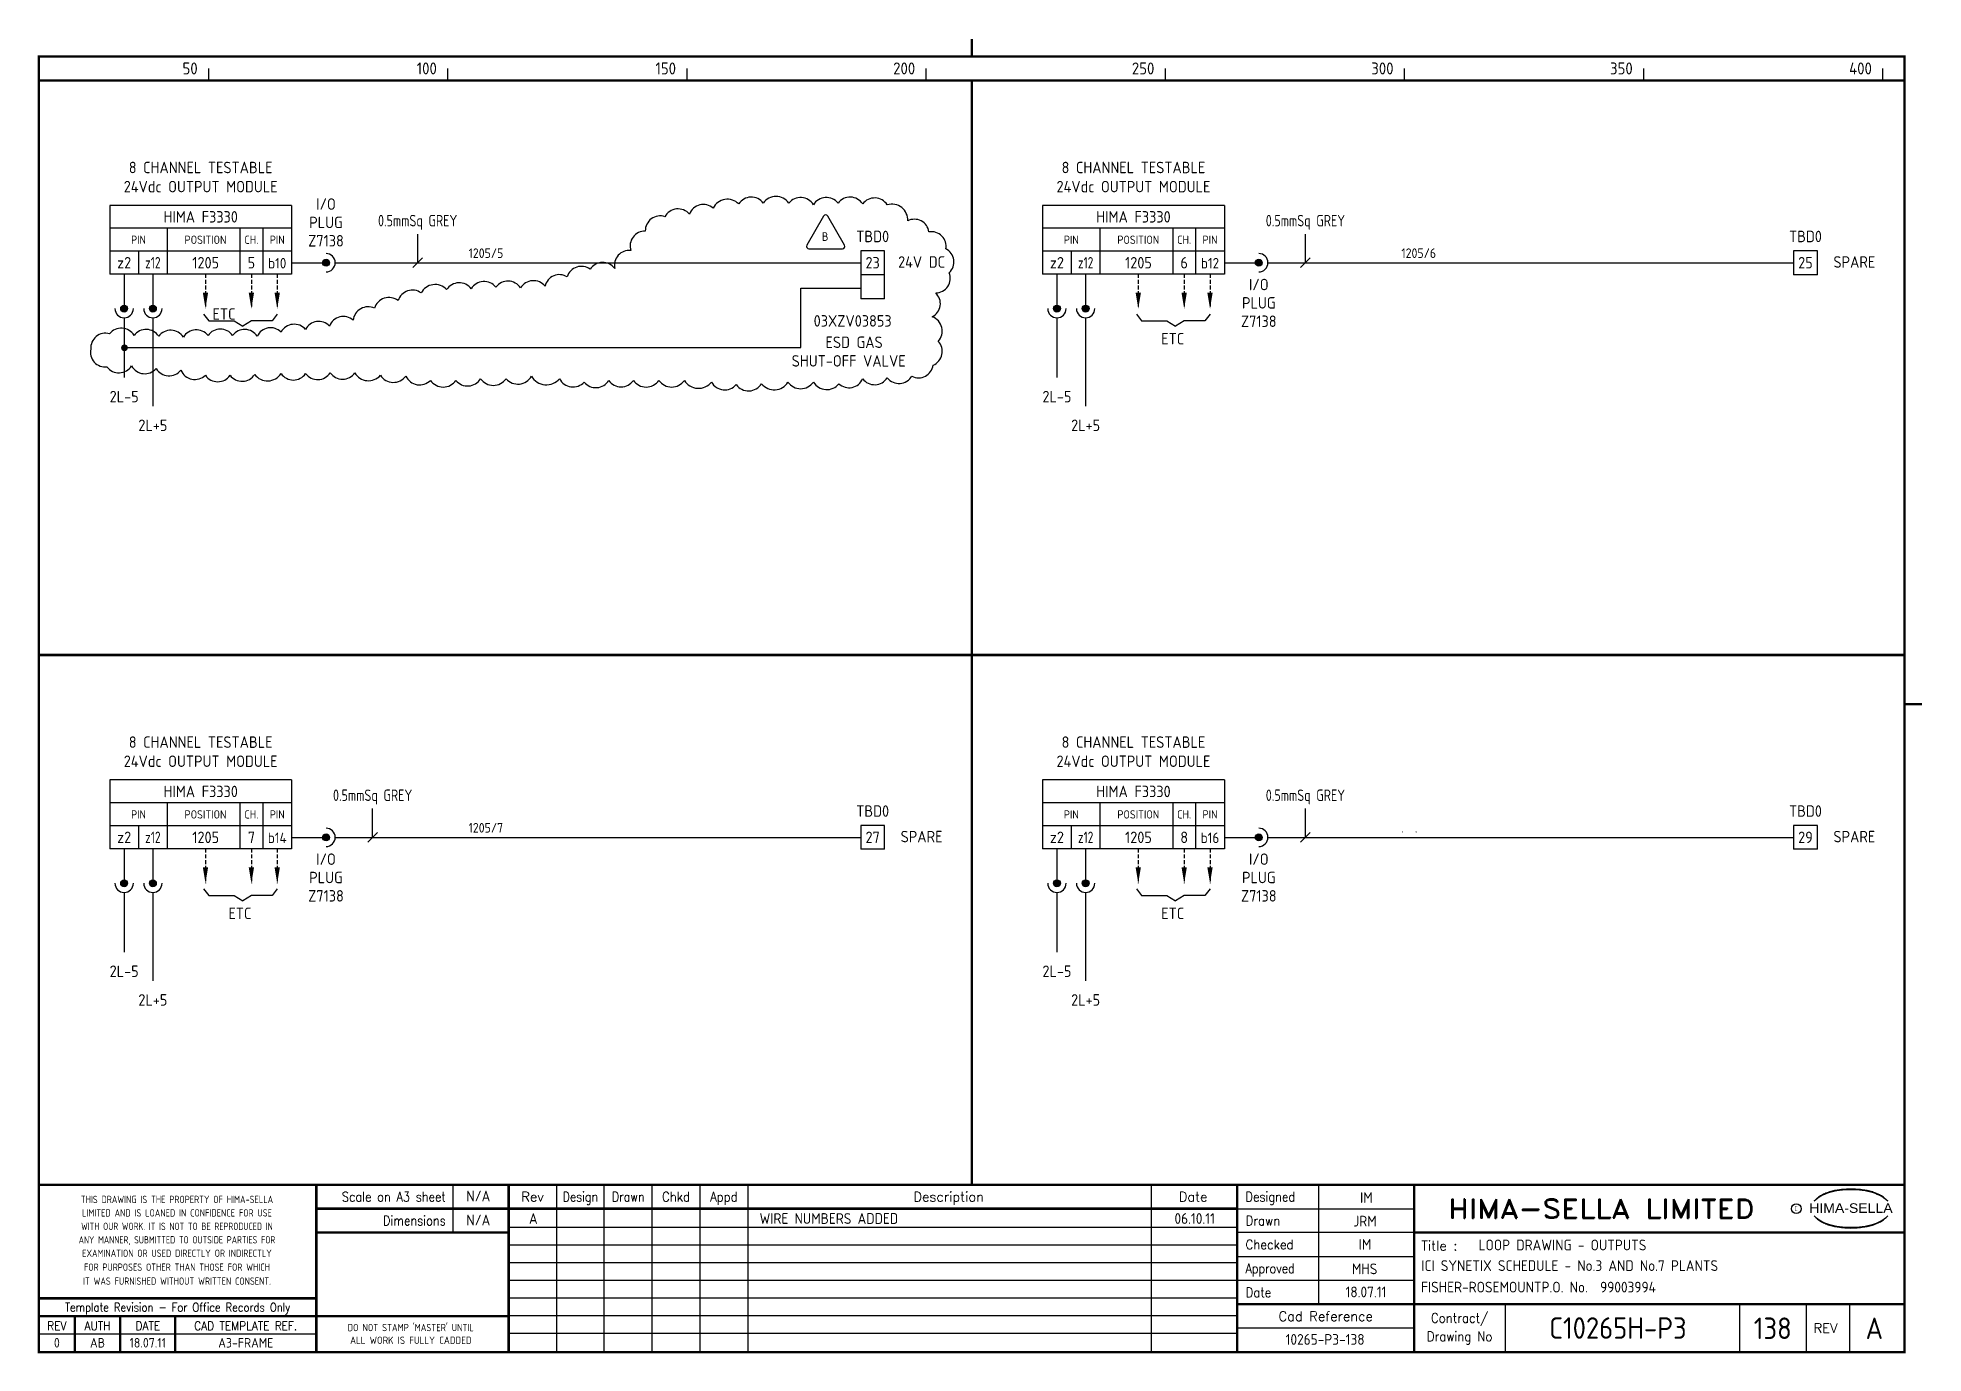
# Model space of a CAD drawing. Extents: x 14 to 408, y 0 to 275.
import ezdxf
from ezdxf.enums import TextEntityAlignment as Align

# ---------------------------------------------------------------- set-up
doc = ezdxf.new("R2010")
doc.units = 0
doc.header["$LTSCALE"] = 0.25
doc.header["$MEASUREMENT"] = 0
doc.linetypes.add('HIDDEN2', pattern=[4.7625, 3.175, -1.5875])
for name, color, linetype in [('00-DRG_FRAME', 12, 'CONTINUOUS'), ('01-DRAW', 7, 'CONTINUOUS'), ('051-TEXT', 2, 'CONTINUOUS'), ('052-TEXT', 2, 'CONTINUOUS'), ('054', 7, 'CONTINUOUS'), ('117', 7, 'CONTINUOUS'), ('117-TEXT', 2, 'CONTINUOUS')]:
    doc.layers.add(name, color=color, linetype=linetype)
doc.styles.add('ARIAL', font='arial.ttf', dxfattribs={"height": 2.5})
doc.styles.add('ISO', font='iso.shx')
doc.styles.add('ROMAND', font='ROMAND')

msp = doc.modelspace()

# ---------------------------------------------------------------- texts
at = {"layer": '00-DRG_FRAME', "style": 'ISO'}
for s, p in [('50', (47.69, 267.75)), ('100', (97.69, 267.75)), ('150', (147.69, 267.75)), ('200', (197.69, 267.75)), ('250', (247.69, 267.75)), ('300', (297.69, 267.75)), ('350', (347.69, 267.75)), ('400', (397.69, 267.75))]:
    msp.add_text(s, height=2.5, dxfattribs=at).set_placement(p, align=Align.RIGHT)
at = {"layer": '00-DRG_FRAME', "color": 3, "style": 'ISO'}
for s, width, p in [('THIS DRAWING IS THE PROPERTY OF HIMA-SELLA', 0.9, (43.36, 32.44)), ("DO NOT STAMP 'MASTER' UNTIL", 0.95, (92.25, 5.79))]:
    msp.add_text(s, height=1.53, dxfattribs=dict(at, width=width)).set_placement(p, align=Align.MIDDLE)
at = {"layer": '00-DRG_FRAME', "color": 4, "style": 'ROMAND', "width": 0.87}
for s, p in [('Scale on A3 sheet', (99.54, 32)), ('Dimensions', (99.54, 27.01))]:
    msp.add_text(s, height=2, dxfattribs=at).set_placement(p, align=Align.RIGHT)
at = {"layer": '00-DRG_FRAME', "color": 4, "style": 'ROMAND'}
for s, p in [('Rev', (117.7, 32)), ('Description', (204.69, 32)), ('Date', (255.79, 32))]:
    msp.add_text(s, height=2, dxfattribs=at).set_placement(p, align=Align.CENTER)
for s, width, p in [('Design', 0.85, (127.7, 32)), ('Drawn', 0.85, (137.7, 32)), ('Chkd', 0.9, (147.7, 32)), ('Appd', 0.9, (157.7, 32))]:
    msp.add_text(s, height=2, dxfattribs=dict(at, width=width)).set_placement(p, align=Align.CENTER)
for s, width, p in [('Designed', 0.87, (266.75, 32)), ('Drawn', 0.9, (266.75, 27)), ('Checked', 0.9, (266.75, 22)), ('Approved', 0.85, (266.75, 17)), ('Date', 0.9, (266.75, 12))]:
    msp.add_text(s, height=2, dxfattribs=dict(at, width=width)).set_placement(p)
at = {"layer": '00-DRG_FRAME', "style": 'ROMAND', "width": 1.15}
msp.add_text('HIMA-SELLA LIMITED', height=4, dxfattribs=at).set_placement((341.1, 30.5), align=Align.MIDDLE)
at = {"layer": '00-DRG_FRAME', "style": 'ARIAL', "width": 1.05}
msp.add_text('HIMA-SELLA', height=2, dxfattribs=at).set_placement((393.3, 29.63), align=Align.CENTER)
at = {"layer": '00-DRG_FRAME', "color": 3, "style": 'ISO'}
for s, width, p in [('LIMITED AND IS LOANED IN CONFIDENCE FOR USE', 0.9, (43.36, 29.62)), ('ANY MANNER, SUBMITTED TO OUTSIDE PARTIES FOR', 0.87, (43.36, 23.99)), ('WITH OUR WORK. IT IS NOT TO BE REPRODUCED IN', 0.87, (43.36, 26.81)), ('EXAMINATION OR USED DIRECTLY OR INDIRECTLY', 0.9, (43.36, 21.18)), ('IT WAS FURNISHED WITHOUT WRITTEN CONSENT.', 0.9, (43.36, 15.35)), ('FOR PURPOSES OTHER THAN THOSE FOR WHICH', 0.9, (43.36, 18.27))]:
    msp.add_text(s, height=1.53, dxfattribs=dict(at, width=width)).set_placement(p, align=Align.MIDDLE_CENTER)
at = {"layer": '00-DRG_FRAME', "color": 3, "style": 'ISO', "width": 0.9}
msp.add_text('C', height=1, dxfattribs=at).set_placement((381.84, 30), align=Align.CENTER)
at = {"layer": '00-DRG_FRAME', "color": 4, "style": 'ROMAND'}
msp.add_text('Title :', height=2, dxfattribs=at).set_placement((303.5, 21.75))
for s, height, width, p in [('Template Revision - For Office Records Only', 1.8, 0.85, (43.5, 9.62)), ('Contract/', 2, 0.9, (311.5, 7.5)), ('REV', 1.8, 0.9, (18.25, 6)), ('AUTH', 1.8, 0.9, (26.75, 6)), ('DATE', 1.8, 0.9, (37.25, 6)), ('CAD TEMPLATE REF.', 1.8, 0.9, (57.75, 6)), ('Drawing No', 2, 0.9, (311.5, 3.5))]:
    msp.add_text(s, height=height, dxfattribs=dict(at, width=width)).set_placement(p, align=Align.MIDDLE)
for s, p in [('Cad Reference', (283.5, 8)), ('REV', (388, 5.5))]:
    msp.add_text(s, height=2, dxfattribs=at).set_placement(p, align=Align.MIDDLE)
at = {"layer": '00-DRG_FRAME', "color": 41, "style": 'ISO'}
for s, p in [('0', (18.25, 1.45)), ('AB', (26.75, 1.45)), ('18.07.11', (37.25, 1.45)), ('A3-FRAME', (57.75, 1.45))]:
    msp.add_text(s, height=2, dxfattribs=at).set_placement(p, align=Align.CENTER)
at = {"layer": '00-DRG_FRAME', "color": 3, "style": 'ISO'}
msp.add_text('ALL WORK IS FULLY CADDED', height=1.53, dxfattribs=at).set_placement((92.25, 2.98), align=Align.MIDDLE_CENTER)
at = {"layer": '052-TEXT', "style": 'ISO'}
msp.add_text('B', height=1.8, dxfattribs=at).set_placement((179.55, 233.83), align=Align.MIDDLE_RIGHT)
at = {"layer": '117-TEXT', "style": 'ISO'}
for s, height, p in [('8 CHANNEL TESTABLE', 2.4, (48.32, 247.08)), ('8 CHANNEL TESTABLE', 2.4, (243.32, 247.08)), ('24Vdc OUTPUT MODULE', 2.4, (48.32, 243.08)), ('24Vdc OUTPUT MODULE', 2.4, (243.32, 243.08)), ('I/O', 2.4, (74.52, 239.43)), ('HIMA F3330', 2.4, (48.32, 236.76)), ('PLUG', 2.4, (74.52, 235.59)), ('HIMA F3330', 2.4, (243.32, 236.76)), ('PIN', 1.728, (35.32, 232.3)), ('POSITION', 1.728, (49.32, 232.3)), ('CH.', 1.728, (58.92, 232.3)), ('PIN', 1.73, (64.32, 232.3)), ('Z7138', 2.4, (74.52, 231.75)), ('PIN', 1.728, (230.32, 232.3)), ('POSITION', 1.728, (244.32, 232.3)), ('CH.', 1.728, (253.92, 232.3)), ('PIN', 1.73, (259.32, 232.3)), ('z2', 2.4, (32.32, 227.16)), ('1205', 2.4, (49.37, 227.16)), ('5', 2.4, (58.92, 227.16)), ('b10', 2.2, (64.32, 227.16)), ('z2', 2.4, (227.32, 227.16)), ('1205', 2.4, (244.37, 227.16)), ('6', 2.4, (253.92, 227.16)), ('b12', 2.2, (259.32, 227.16)), ('I/O', 2.4, (269.52, 222.6)), ('PLUG', 2.4, (269.52, 218.76)), ('ETC', 2.4, (53.19, 216.44)), ('Z7138', 2.4, (269.52, 214.92)), ('ETC', 2.4, (251.52, 211.26)), ('8 CHANNEL TESTABLE', 2.4, (48.32, 126.89)), ('8 CHANNEL TESTABLE', 2.4, (243.32, 126.89)), ('24Vdc OUTPUT MODULE', 2.4, (48.32, 122.89)), ('24Vdc OUTPUT MODULE', 2.4, (243.32, 122.89)), ('HIMA F3330', 2.4, (48.32, 116.57)), ('HIMA F3330', 2.4, (243.32, 116.57)), ('PIN', 1.728, (35.32, 112.1)), ('POSITION', 1.728, (49.32, 112.1)), ('CH.', 1.728, (58.92, 112.1)), ('PIN', 1.73, (64.32, 112.11)), ('PIN', 1.728, (230.32, 112.1)), ('POSITION', 1.728, (244.32, 112.1)), ('CH.', 1.728, (253.92, 112.1)), ('PIN', 1.73, (259.32, 112.11)), ('z2', 2.4, (32.32, 106.97)), ('1205', 2.4, (49.37, 106.97)), ('7', 2.4, (58.92, 106.97)), ('b14', 2.2, (64.32, 106.97)), ('z2', 2.4, (227.32, 106.97)), ('1205', 2.4, (244.37, 106.97)), ('8', 2.4, (253.92, 106.97)), ('b16', 2.2, (259.32, 106.97)), ('I/O', 2.4, (74.52, 102.41)), ('I/O', 2.4, (269.52, 102.41)), ('PLUG', 2.4, (74.52, 98.57)), ('PLUG', 2.4, (269.52, 98.57)), ('Z7138', 2.4, (74.52, 94.73)), ('Z7138', 2.4, (269.52, 94.73)), ('ETC', 2.4, (56.52, 91.07)), ('ETC', 2.4, (251.52, 91.07))]:
    msp.add_text(s, height=height, dxfattribs=at).set_placement(p, align=Align.CENTER)
for s, width, p in [('0.5mmSq GREY', 0.85, (93.68, 235.97)), ('0.5mmSq GREY', 0.85, (279.27, 235.97)), ('z12', 0.8, (38.32, 227.16)), ('z12', 0.8, (233.32, 227.16)), ('0.5mmSq GREY', 0.85, (84.27, 115.78)), ('0.5mmSq GREY', 0.85, (279.27, 115.78)), ('z12', 0.8, (38.32, 106.97)), ('z12', 0.8, (233.32, 106.97))]:
    msp.add_text(s, height=2.4, dxfattribs=dict(at, width=width)).set_placement(p, align=Align.CENTER)
for s, p in [('TBD0', (188.8, 233.86)), ('TBD0', (383.8, 233.86)), ('23', (188.8, 228.36)), ('24V DC', (199.02, 228.52)), ('25', (383.8, 228.36)), ('SPARE', (394.02, 228.52)), ('03XZV03853', (184.61, 216.2)), ('ESD GAS', (184.92, 211.73)), ('SHUT-OFF VALVE', (183.79, 207.83)), ('2L-5', (32.32, 200.36)), ('2L-5', (227.32, 200.36)), ('2L+5', (38.32, 194.36)), ('2L+5', (233.32, 194.36)), ('TBD0', (188.8, 113.67)), ('TBD0', (383.8, 113.67)), ('27', (188.8, 108.17)), ('SPARE', (199.02, 108.33)), ('29', (383.8, 108.17)), ('SPARE', (394.02, 108.33)), ('2L-5', (32.32, 80.17)), ('2L-5', (227.32, 80.17)), ('2L+5', (38.32, 74.17)), ('2L+5', (233.32, 74.17))]:
    msp.add_text(s, height=2.4, dxfattribs=at).set_placement(p, align=Align.MIDDLE)
at = {"layer": '117-TEXT', "color": 3, "style": 'ISO'}
for s, p in [('1205/5', (104.32, 230.36)), ('1205/6', (299.32, 230.36)), ('1205/7', (104.32, 110.17)), ('.  .', (299.32, 110.17))]:
    msp.add_text(s, height=2, dxfattribs=at).set_placement(p, align=Align.MIDDLE_LEFT)

# ---------------------------------------------------------------- blocks, each defined once
blk = doc.blocks.new('A3-REVA')
at = {"layer": '051-TEXT', "style": 'ISO'}
for tag, p in [('DESIGNED', (292.01, 31.7)), ('A', (117.73, 27.28)), ('DES', (127.73, 27.28)), ('DRN', (137.73, 27.28)), ('CHKD', (147.73, 27.28)), ('APPD', (157.73, 27.28)), ('DATE', (256, 27.28)), ('DRAWN', (291.72, 26.77)), ('CHECKED', (291.72, 21.89)), ('APPD', (291.65, 16.79)), ('DATE', (291.92, 11.96))]:
    blk.add_attdef(tag, text='', height=2.25, dxfattribs=at).set_placement(p, align=Align.CENTER)
blk.add_attdef('DESCRIPTION', (165.03, 27.28), '', height=2.25, dxfattribs=at)
blk = doc.blocks.new('A3-REVB')
at = {"layer": '051-TEXT', "style": 'ISO'}
for tag, p in [('A', (124.85, -20.36)), ('DES', (134.85, -20.36)), ('DRN', (144.85, -20.36)), ('CHKD', (154.85, -20.36)), ('APPD', (164.85, -20.36)), ('DATE', (263.12, -20.36))]:
    blk.add_attdef(tag, text='', height=2.25, dxfattribs=at).set_placement(p, align=Align.CENTER)
blk.add_attdef('DESCRIPTION', (172.15, -20.36), '', height=2.25, dxfattribs=at)
blk = doc.blocks.new('A3-TITLE')
at = {"layer": '051-TEXT', "style": 'ISO'}
blk.add_attdef('TITLE_1', (315.46, 21.78), '', height=2.25, dxfattribs=at)
for tag, p in [('DRGNO', (376.96, 3.24)), ('REV.', (398.2, 3.24))]:
    blk.add_attdef(tag, text='', height=4.5, dxfattribs=at).set_placement(p, align=Align.CENTER)
blk = doc.blocks.new('A3-CONTRACT')
at = {"layer": '051-TEXT', "color": 41, "style": 'ISO'}
for tag, height, p in [('SCALE', 2.25, (106.71, 31.82)), ('DIMS', 2.25, (106.71, 26.8)), ('CAD-REF', 2.25, (283.73, 1.84)), ('CONTRACT', 4.5, (344.94, 3.1))]:
    blk.add_attdef(tag, text='', height=height, dxfattribs=at).set_placement(p, align=Align.CENTER)
for tag, p in [('TITLE_2', (303.86, 17.28)), ('TITLE_3', (303.79, 12.78))]:
    blk.add_attdef(tag, p, '', height=2.25, dxfattribs=at)

# ---------------------------------------------------------------- linework, layer by layer
at = {"layer": '00-DRG_FRAME'}
for p, q in [((50, 266.5), (50, 269)), ((100, 266.5), (100, 269)), ((150, 266.5), (150, 269)), ((200, 266.5), (200, 269)), ((250, 266.5), (250, 269)), ((300, 266.5), (300, 269)), ((350, 266.5), (350, 269)), ((400, 266.5), (400, 269)), ((101.01, 35.5), (101.01, 25.5)), ((122.7, 35.5), (122.7, 0.5)), ((132.7, 0.5), (132.7, 35.5)), ((142.7, 0.5), (142.7, 35.5)), ((152.7, 35.5), (152.7, 0.5)), ((162.7, 35.5), (162.7, 0.5)), ((247, 35.5), (247, 0.5)), ((282, 35.5), (282, 10.5)), ((265, 30.5), (302, 30.5)), ((265, 26.59), (112.7, 26.59)), ((302, 25.5), (265, 25.5)), ((265, 22.89), (112.7, 22.89)), ((265, 20.5), (302, 20.5)), ((265, 19.19), (112.7, 19.19)), ((265, 15.49), (112.7, 15.49)), ((302, 15.5), (265, 15.5)), ((265, 11.79), (112.7, 11.79)), ((265, 8.09), (112.7, 8.09)), ((321, 10.5), (321, 0.5)), ((370, 10.5), (370, 0.5)), ((384, 0.5), (384, 10.5)), ((393, 10.5), (393, 0.5)), ((72.5, 4.25), (14.5, 4.25)), ((265, 4.39), (112.7, 4.39)), ((302, 5.5), (265, 5.5))]:
    msp.add_line(p, q, dxfattribs=at)
at = {"layer": '00-DRG_FRAME', "color": 7}
for p, q in [((173.8, 210.6), (173.8, 223.02)), ((173.8, 223.02), (186.3, 223.02)), ((32.32, 210.6), (173.8, 210.6))]:
    msp.add_line(p, q, dxfattribs=at)
at = {"layer": '00-DRG_FRAME', "const_width": 0.5}
for points in [[(209.5, 271.5), (209.5, 275.18)], [(209.5, 271.5), (209.5, 275.18)], [(14.5, 266.5), (404.5, 266.5)], [(209.5, 35.5), (209.5, 266.5)], [(14.5, 146.31), (404.5, 146.31)], [(404.5, 136), (408.18, 136)], [(404.5, 35.5), (14.5, 35.5)], [(72.5, 0.5), (72.5, 35.5)], [(112.7, 0.5), (112.7, 35.5)], [(265, 35.5), (265, 0.5)], [(302, 0.5), (302, 35.5)], [(265, 30.5), (72.5, 30.5)], [(112.7, 25.5), (72.5, 25.5)], [(404.5, 25.5), (302, 25.5)], [(14.5, 11.75), (72.5, 11.75)], [(14.5, 8), (72.5, 8)], [(22, 0.5), (22, 8)], [(31.5, 0.5), (31.5, 8)], [(43, 0.5), (43, 8)], [(112.7, 8), (72.5, 8)], [(265, 10.5), (404.5, 10.5)]]:
    msp.add_lwpolyline(points, dxfattribs=at)
msp.add_lwpolyline([(14.5, 0.5), (404.5, 0.5), (404.5, 271.5), (14.5, 271.5)], close=True, dxfattribs=at)
at = {"layer": '00-DRG_FRAME', "color": 3}
msp.add_circle((381.88, 30.5), 1, dxfattribs=at)
for centre, radius, start, end in [((390.6, 26.83), 7.24, 106.0532, 133.5024), ((390.88, 27.01), 7.3, 130.419, 136.057), ((390.11, 28.1), 5.98, 122.244, 131.6154), ((389.75, 28.78), 5.21, 111.8206, 122.8668), ((391.78, 24.7), 9.76, 107.5931, 113.9452), ((393.1, 18.5), 15.94, 89.2698, 106.3911), ((392.1, 23.52), 10.99, 96.0146, 107.3203), ((393.29, 16.31), 18.28, 92.8917, 97.3734), ((393.24, 18.86), 15.73, 89.7805, 93.1738), ((393.36, 18.86), 15.73, 86.8262, 90.2195), ((393.51, 18.5), 15.94, 73.6089, 90.7302), ((393.31, 16.31), 18.28, 82.6266, 87.1083), ((394.51, 23.52), 10.99, 72.6797, 83.9854), ((394.83, 24.7), 9.76, 66.0548, 72.4069), ((396, 26.83), 7.24, 46.4976, 73.9468), ((396.85, 28.78), 5.21, 57.1332, 68.1794), ((396.49, 28.1), 5.98, 48.3846, 57.756), ((395.73, 27.01), 7.3, 43.943, 49.581), ((390.88, 34.04), 7.3, 223.943, 229.581), ((390.6, 34.23), 7.24, 226.4976, 253.9468), ((390.11, 32.96), 5.98, 228.3846, 237.756), ((389.75, 32.28), 5.21, 237.1332, 248.1794), ((396, 34.23), 7.24, 286.0532, 313.5024), ((396.85, 32.28), 5.21, 291.8206, 302.8668), ((396.49, 32.96), 5.98, 302.244, 311.6154), ((395.73, 34.04), 7.3, 310.419, 316.057), ((391.78, 36.36), 9.76, 246.0548, 252.4069), ((393.1, 42.56), 15.94, 253.6089, 270.7302), ((392.1, 37.54), 10.99, 252.6797, 263.9854), ((393.29, 44.75), 18.28, 262.6266, 267.1083), ((393.24, 42.19), 15.73, 266.8262, 270.2195), ((393.51, 42.56), 15.94, 269.2698, 286.3911), ((393.36, 42.19), 15.73, 269.7805, 273.1738), ((393.31, 44.75), 18.28, 272.8917, 277.3734), ((394.51, 37.54), 10.99, 276.0146, 287.3203), ((394.83, 36.36), 9.76, 287.5931, 293.9452)]:
    msp.add_arc(centre, radius, start, end, dxfattribs=at)
at = {"layer": '01-DRAW'}
for points in [[(191.86, 240.48, 0.520567), (186.71, 240.65, 0.520567), (186.71, 240.65, 0.520567), (181.56, 240.83, 0.520567), (181.56, 240.83, 0.520567), (176.41, 240.48, 0.520567), (176.41, 240.48, 0.520567), (171.27, 240.83, 0.520567), (171.27, 240.83, 0.520567), (165.94, 240.83, 0.520567), (165.94, 240.83, 0.520567), (160.79, 240.65, 0.520567), (160.79, 240.65, 0.520567), (155.47, 239.77, 0.520567), (155.47, 239.77, 0.520567), (150.5, 238.53, 0.520567), (150.5, 238.53, 0.520567), (145.35, 237.99, 0.520567), (145.35, 237.99, 0.520567), (141.27, 234.98, 0.520567), (141.27, 234.98, 0.520567), (138.25, 230.9, 0.520567), (138.25, 230.9, 0.520567), (134.88, 227.17, 0.520567), (134.88, 227.17, 0.520567), (129.73, 226.99, 0.520567), (129.73, 226.99, 0.520567), (124.94, 225.4, 0.520567), (124.94, 225.4, 0.520567), (120.32, 223.44, 0.520567), (120.32, 223.44, 0.520567), (115.17, 223.09, 0.520567), (115.17, 223.09, 0.520567), (110.02, 223.27, 0.520567), (110.02, 223.27, 0.520567), (104.88, 222.91, 0.520567), (104.88, 222.91, 0.520567), (99.73, 222.73, 0.520567), (99.73, 222.73, 0.520567), (94.4, 222.03, 0.520567), (94.4, 222.03, 0.520567), (89.61, 220.43, 0.520567), (89.61, 220.43, 0.520567), (84.64, 218.83, 0.520567), (84.64, 218.83, 0.520567), (80.2, 216.35, 0.520567), (80.2, 216.35, 0.520567), (75.23, 215.11, 0.520567), (75.23, 215.11, 0.520567), (70.26, 214.4, 0.520567), (70.26, 214.4, 0.520567), (65.11, 213.86, 0.520567), (65.11, 213.86, 0.520567), (60.14, 212.98, 0.520567), (60.14, 212.98, 0.520567), (55, 213.15, 0.520567), (55, 213.15, 0.520567), (49.85, 213.15, 0.520567), (49.85, 213.15, 0.520567), (44.7, 212.8, 0.520567), (44.7, 212.8, 0.520567), (39.55, 212.98, 0.520567), (39.55, 212.98, 0.520567), (34.4, 213.15, 0.520567), (34.4, 213.15, 0.520567), (29.26, 213.51, 0.520567), (29.26, 213.51, 0.520567), (25.35, 210.31, 0.520567), (25.35, 210.31, 0.520567), (28.72, 206.59, 0.520567), (28.72, 206.59, 0.520567), (33.87, 206.77, 0.520567), (33.87, 206.77, 0.520567), (39.02, 206.23, 0.520567), (39.02, 206.23, 0.520567), (44.17, 205.88, 0.520567), (44.17, 205.88, 0.520567), (49.31, 204.81, 0.520567), (49.31, 204.81, 0.520567), (54.46, 204.81, 0.520567), (54.46, 204.81, 0.520567), (59.61, 204.99, 0.520567), (59.61, 204.99, 0.520567), (65.11, 205.17, 0.520567), (65.11, 205.17, 0.520567), (70.26, 205.17, 0.520567), (70.26, 205.17, 0.520567), (75.41, 205.35, 0.520567), (75.41, 205.35, 0.520567), (80.56, 205.35, 0.520567), (80.56, 205.35, 0.520567), (85.88, 204.81, 0.520567), (85.88, 204.81, 0.520567), (91.21, 204.64, 0.520567), (91.21, 204.64, 0.520567), (96.36, 203.75, 0.520567), (96.36, 203.75, 0.520567), (101.68, 203.75, 0.520567), (101.68, 203.75, 0.520567), (106.83, 204.1, 0.520567), (106.83, 204.1, 0.520567), (112.15, 204.1, 0.520567), (112.15, 204.1, 0.520567), (117.48, 204.64, 0.520567), (117.48, 204.64, 0.520567), (123.34, 204.1, 0.520567), (123.34, 204.1, 0.520567), (128.49, 203.4, 0.520567), (128.49, 203.4, 0.520567), (133.63, 203.75, 0.520567), (133.63, 203.75, 0.520567), (138.78, 203.75, 0.520567), (138.78, 203.75, 0.520567), (144.11, 203.75, 0.520567), (144.11, 203.75, 0.520567), (149.43, 203.75, 0.520567), (149.43, 203.75, 0.520567), (155.11, 203.4, 0.520567), (155.11, 203.4, 0.520567), (160.26, 202.86, 0.520567), (160.26, 202.86, 0.520567), (165.59, 203.04, 0.520567), (165.59, 203.04, 0.520567), (171.09, 203.4, 0.520567), (171.09, 203.4, 0.520567), (176.41, 203.4, 0.520567), (176.41, 203.4, 0.520567), (181.74, 203.04, 0.520567), (181.74, 203.04, 0.520567), (186.71, 204.1, 0.520567), (186.71, 204.1, 0.520567), (191.86, 204.28, 0.520567), (191.86, 204.28, 0.520567), (197.01, 204.64, 0.520567), (197.01, 204.64, 0.520567), (201.44, 206.94, 0.520567), (201.44, 206.94, 0.520567), (202.51, 211.91, 0.520567), (202.51, 211.91, 0.520567), (201.27, 217.06, 0.520567), (201.27, 217.06, 0.520567), (201.98, 222.03, 0.520567), (201.98, 222.03, 0.520567), (204.82, 226.28, 0.520567), (204.82, 226.28, 0.520567), (204.11, 231.25, 0.520567), (204.11, 231.25, 0.520567), (200.56, 234.8, 0.520567), (200.56, 234.8, 0.520567), (196.12, 237.11, 0.520567), (196.12, 237.11, 0.520567)], [(178.55, 238.11), (175.03, 232.02, 0.57735), (175.47, 231.26), (182.5, 231.26, 0.57735), (182.94, 232.02), (179.42, 238.11, 0.57735)]]:
    msp.add_lwpolyline(points, format="xyb", close=True, dxfattribs=at)
at = {"layer": '054', "const_width": 0.7}
msp.add_lwpolyline([(32.04, 210.56, 1), (32.74, 210.56, 1)], format="xyb", close=True, dxfattribs=at)
at = {"layer": '117'}
for p, q in [((29.32, 240.36), (29.32, 225.96)), ((67.32, 240.36), (29.32, 240.36)), ((67.32, 240.36), (67.32, 225.96)), ((262.32, 240.36), (224.32, 240.36)), ((224.32, 240.36), (224.32, 225.96)), ((262.32, 240.36), (262.32, 225.96)), ((67.32, 235.56), (29.32, 235.56)), ((41.32, 235.56), (41.32, 225.96)), ((56.52, 235.56), (56.52, 225.96)), ((61.32, 235.56), (61.32, 225.96)), ((262.32, 235.56), (224.32, 235.56)), ((236.32, 235.56), (236.32, 225.96)), ((251.52, 235.56), (251.52, 225.96)), ((256.32, 235.56), (256.32, 225.96)), ((67.32, 230.76), (29.32, 230.76)), ((35.32, 230.76), (35.32, 225.96)), ((186.3, 230.86), (186.3, 225.86)), ((191.3, 230.86), (186.3, 230.86)), ((191.3, 225.86), (191.3, 230.86)), ((262.32, 230.76), (224.32, 230.76)), ((230.32, 230.76), (230.32, 225.96)), ((386.3, 230.86), (381.3, 230.86)), ((381.3, 230.86), (381.3, 225.86)), ((386.3, 225.86), (386.3, 230.86)), ((67.32, 225.96), (29.32, 225.96)), ((32.32, 225.96), (32.32, 218.76)), ((38.32, 225.96), (38.32, 218.76)), ((67.32, 228.36), (74.52, 228.36)), ((76.44, 228.36), (186.3, 228.36)), ((191.3, 225.86), (186.3, 225.86)), ((191.3, 225.84), (186.3, 225.84)), ((186.3, 225.84), (186.3, 220.84)), ((191.3, 220.84), (191.3, 225.84)), ((262.32, 225.96), (224.32, 225.96)), ((227.32, 225.96), (227.32, 218.76)), ((233.32, 225.96), (233.32, 218.76)), ((262.32, 228.36), (269.52, 228.36)), ((271.44, 228.36), (381.3, 228.36)), ((386.3, 225.86), (381.3, 225.86)), ((191.3, 220.84), (186.3, 220.84)), ((32.32, 216.84), (32.32, 204.36)), ((38.32, 216.84), (38.32, 198.36)), ((48.92, 217.62), (50, 216.18)), ((64.32, 217.62), (63.24, 216.18)), ((227.32, 216.84), (227.32, 204.36)), ((233.32, 216.84), (233.32, 198.36)), ((243.92, 217.62), (245, 216.18)), ((259.32, 217.62), (258.24, 216.18)), ((50, 216.18), (55.32, 216.18)), ((55.32, 216.18), (57.12, 215.1)), ((58.92, 216.18), (57.12, 215.1)), ((63.24, 216.18), (58.92, 216.18)), ((245, 216.18), (250.32, 216.18)), ((250.32, 216.18), (252.12, 215.1)), ((253.92, 216.18), (252.12, 215.1)), ((258.24, 216.18), (253.92, 216.18)), ((67.32, 120.17), (29.32, 120.17)), ((29.32, 120.17), (29.32, 105.77)), ((67.32, 120.17), (67.32, 105.77)), ((262.32, 120.17), (224.32, 120.17)), ((224.32, 120.17), (224.32, 105.77)), ((262.32, 120.17), (262.32, 105.77)), ((67.32, 115.37), (29.32, 115.37)), ((41.32, 115.37), (41.32, 105.77)), ((56.52, 115.37), (56.52, 105.77)), ((61.32, 115.37), (61.32, 105.77)), ((262.32, 115.37), (224.32, 115.37)), ((236.32, 115.37), (236.32, 105.77)), ((251.52, 115.37), (251.52, 105.77)), ((256.32, 115.37), (256.32, 105.77)), ((67.32, 110.57), (29.32, 110.57)), ((35.32, 110.57), (35.32, 105.77)), ((186.3, 110.67), (186.3, 105.67)), ((191.3, 110.67), (186.3, 110.67)), ((191.3, 105.67), (191.3, 110.67)), ((262.32, 110.57), (224.32, 110.57)), ((230.32, 110.57), (230.32, 105.77)), ((386.3, 110.67), (381.3, 110.67)), ((381.3, 110.67), (381.3, 105.67)), ((386.3, 105.67), (386.3, 110.67)), ((67.32, 108.17), (74.52, 108.17)), ((76.44, 108.17), (186.3, 108.17)), ((262.32, 108.17), (269.52, 108.17)), ((271.44, 108.17), (381.3, 108.17)), ((67.32, 105.77), (29.32, 105.77)), ((32.32, 105.77), (32.32, 98.57)), ((38.32, 105.77), (38.32, 98.57)), ((191.3, 105.67), (186.3, 105.67)), ((262.32, 105.77), (224.32, 105.77)), ((227.32, 105.77), (227.32, 98.57)), ((233.32, 105.77), (233.32, 98.57)), ((386.3, 105.67), (381.3, 105.67)), ((32.32, 96.65), (32.32, 84.17)), ((38.32, 96.65), (38.32, 78.17)), ((48.92, 97.43), (50, 95.99)), ((50, 95.99), (55.32, 95.99)), ((55.32, 95.99), (57.12, 94.91)), ((58.92, 95.99), (57.12, 94.91)), ((63.24, 95.99), (58.92, 95.99)), ((64.32, 97.43), (63.24, 95.99)), ((227.32, 96.65), (227.32, 84.17)), ((233.32, 96.65), (233.32, 78.17)), ((243.92, 97.43), (245, 95.99)), ((245, 95.99), (250.32, 95.99)), ((250.32, 95.99), (252.12, 94.91)), ((253.92, 95.99), (252.12, 94.91)), ((258.24, 95.99), (253.92, 95.99)), ((259.32, 97.43), (258.24, 95.99))]:
    msp.add_line(p, q, dxfattribs=at)
at = {"layer": '117', "color": 3}
for p, q in [((93.68, 228.36), (93.68, 234.36)), ((279.27, 228.36), (279.27, 234.36)), ((92.68, 227.36), (94.68, 229.36)), ((278.27, 227.36), (280.27, 229.36)), ((84.27, 108.17), (84.27, 114.17)), ((279.27, 108.17), (279.27, 114.17)), ((83.27, 107.17), (85.27, 109.17)), ((278.27, 107.17), (280.27, 109.17))]:
    msp.add_line(p, q, dxfattribs=at)
at = {"layer": '117', "linetype": 'HIDDEN2'}
for p, q in [((49.32, 225.96), (49.32, 218.76)), ((58.92, 225.96), (58.92, 218.76)), ((64.32, 225.96), (64.32, 218.76)), ((244.32, 225.96), (244.32, 218.76)), ((253.92, 225.96), (253.92, 218.76)), ((259.32, 225.96), (259.32, 218.76)), ((49.32, 105.77), (49.32, 98.57)), ((58.92, 105.77), (58.92, 98.57)), ((64.32, 105.77), (64.32, 98.57)), ((244.32, 105.77), (244.32, 98.57)), ((253.92, 105.77), (253.92, 98.57)), ((259.32, 105.77), (259.32, 98.57))]:
    msp.add_line(p, q, dxfattribs=at)
at = {"layer": '117'}
for centre, radius in [((74.52, 228.36), 0.72), ((74.52, 228.36), 0.624), ((74.52, 228.36), 0.528), ((74.52, 228.36), 0.432), ((74.52, 228.36), 0.336), ((269.52, 228.36), 0.72), ((269.52, 228.36), 0.624), ((269.52, 228.36), 0.528), ((269.52, 228.36), 0.432), ((269.52, 228.36), 0.336), ((74.52, 228.36), 0.24), ((74.52, 228.36), 0.144), ((74.52, 228.36), 0.048), ((269.52, 228.36), 0.24), ((269.52, 228.36), 0.144), ((269.52, 228.36), 0.048), ((32.32, 218.76), 0.72), ((32.32, 218.76), 0.624), ((32.32, 218.76), 0.528), ((32.32, 218.76), 0.432), ((32.32, 218.76), 0.336), ((32.32, 218.76), 0.24), ((32.32, 218.76), 0.144), ((32.32, 218.76), 0.048), ((38.32, 218.76), 0.72), ((38.32, 218.76), 0.624), ((38.32, 218.76), 0.528), ((38.32, 218.76), 0.432), ((38.32, 218.76), 0.336), ((38.32, 218.76), 0.24), ((38.32, 218.76), 0.144), ((38.32, 218.76), 0.048), ((227.32, 218.76), 0.72), ((227.32, 218.76), 0.624), ((227.32, 218.76), 0.528), ((227.32, 218.76), 0.432), ((227.32, 218.76), 0.336), ((227.32, 218.76), 0.24), ((227.32, 218.76), 0.144), ((227.32, 218.76), 0.048), ((233.32, 218.76), 0.72), ((233.32, 218.76), 0.624), ((233.32, 218.76), 0.528), ((233.32, 218.76), 0.432), ((233.32, 218.76), 0.336), ((233.32, 218.76), 0.24), ((233.32, 218.76), 0.144), ((233.32, 218.76), 0.048), ((74.52, 108.17), 0.72), ((74.52, 108.17), 0.624), ((74.52, 108.17), 0.528), ((74.52, 108.17), 0.432), ((74.52, 108.17), 0.336), ((74.52, 108.17), 0.24), ((74.52, 108.17), 0.144), ((74.52, 108.17), 0.048), ((269.52, 108.17), 0.72), ((269.52, 108.17), 0.624), ((269.52, 108.17), 0.528), ((269.52, 108.17), 0.432), ((269.52, 108.17), 0.336), ((269.52, 108.17), 0.24), ((269.52, 108.17), 0.144), ((269.52, 108.17), 0.048), ((32.32, 98.57), 0.72), ((32.32, 98.57), 0.624), ((32.32, 98.57), 0.528), ((32.32, 98.57), 0.432), ((32.32, 98.57), 0.336), ((32.32, 98.57), 0.24), ((32.32, 98.57), 0.144), ((32.32, 98.57), 0.048), ((38.32, 98.57), 0.72), ((38.32, 98.57), 0.624), ((38.32, 98.57), 0.528), ((38.32, 98.57), 0.432), ((38.32, 98.57), 0.336), ((38.32, 98.57), 0.24), ((38.32, 98.57), 0.144), ((38.32, 98.57), 0.048), ((227.32, 98.57), 0.72), ((227.32, 98.57), 0.624), ((227.32, 98.57), 0.528), ((227.32, 98.57), 0.432), ((227.32, 98.57), 0.336), ((227.32, 98.57), 0.24), ((227.32, 98.57), 0.144), ((227.32, 98.57), 0.048), ((233.32, 98.57), 0.72), ((233.32, 98.57), 0.624), ((233.32, 98.57), 0.528), ((233.32, 98.57), 0.432), ((233.32, 98.57), 0.336), ((233.32, 98.57), 0.24), ((233.32, 98.57), 0.144), ((233.32, 98.57), 0.048)]:
    msp.add_circle(centre, radius, dxfattribs=at)
for centre, start, end in [((74.52, 228.36), 270, 90), ((269.52, 228.36), 270, 90), ((32.32, 218.76), 180, 0), ((38.32, 218.76), 180, 0), ((227.32, 218.76), 180, 0), ((233.32, 218.76), 180, 0), ((74.52, 108.17), 270, 90), ((269.52, 108.17), 270, 90), ((32.32, 98.57), 180, 0), ((38.32, 98.57), 180, 0), ((227.32, 98.57), 180, 0), ((233.32, 98.57), 180, 0)]:
    msp.add_arc(centre, 1.92, start, end, dxfattribs=at)
for points in [[(49.88, 222.12), (48.76, 222.12), (49.32, 218.76)], [(59.48, 222.12), (58.36, 222.12), (58.92, 218.76)], [(64.88, 222.12), (63.76, 222.12), (64.32, 218.76)], [(244.88, 222.12), (243.76, 222.12), (244.32, 218.76)], [(254.48, 222.12), (253.36, 222.12), (253.92, 218.76)], [(259.88, 222.12), (258.76, 222.12), (259.32, 218.76)], [(49.88, 101.93), (48.76, 101.93), (49.32, 98.57)], [(59.48, 101.93), (58.36, 101.93), (58.92, 98.57)], [(64.88, 101.93), (63.76, 101.93), (64.32, 98.57)], [(244.88, 101.93), (243.76, 101.93), (244.32, 98.57)], [(254.48, 101.93), (253.36, 101.93), (253.92, 98.57)], [(259.88, 101.93), (258.76, 101.93), (259.32, 98.57)]]:
    msp.add_solid(points, dxfattribs=at)

# ---------------------------------------------------------------- block references
at = {"layer": '00-DRG_FRAME'}
for name, p, values in [('A3-CONTRACT', (-0.35, 0.19), {'TITLE_2': 'ICI SYNETIX SCHEDULE - No.3 AND No.7 PLANTS', 'TITLE_3': 'FISHER-ROSEMOUNTP.O. No.  99003994', 'CAD-REF': '10265-P3-138', 'CONTRACT': 'C10265H-P3', 'SCALE': 'N/A', 'DIMS': 'N/A'}), ('A3-REVB', (-7, 47.68), {'A': 'A', 'DESCRIPTION': 'WIRE NUMBERS ADDED', 'DATE': '06.10.11'}), ('A3-TITLE', (0, 0), {'TITLE_1': 'LOOP DRAWING - OUTPUTS', 'DRGNO': '138', 'REV.': 'A'})]:
    msp.add_blockref(name, p, dxfattribs=at).add_auto_attribs(values)
ref = msp.add_blockref('A3-REVA', (0, 0), dxfattribs=at)
ref.add_attrib('DESIGNED', 'IM', dxfattribs={"layer": '051-TEXT', "height": 2.25, "style": 'ISO'}).set_placement((292.01, 31.7), align=Align.CENTER)
ref.add_attrib('DRAWN', 'JRM', dxfattribs={"layer": '051-TEXT', "height": 2.25, "style": 'ISO'}).set_placement((291.72, 26.77), align=Align.CENTER)
ref.add_attrib('CHECKED', 'IM', dxfattribs={"layer": '051-TEXT', "height": 2.25, "style": 'ISO'}).set_placement((291.72, 21.89), align=Align.CENTER)
ref.add_attrib('APPD', 'MHS', dxfattribs={"layer": '051-TEXT', "height": 2.25, "style": 'ISO'}).set_placement((291.65, 16.79), align=Align.CENTER)
ref.add_attrib('DATE', '18.07.11', dxfattribs={"layer": '051-TEXT', "height": 2.25, "style": 'ISO'}).set_placement((291.92, 11.96), align=Align.CENTER)

msp.set_redraw_order([(e.dxf.handle, doc.entitydb.next_handle()) for e in msp.query("TEXT MTEXT ATTDEF DIMENSION ARC_DIMENSION")])  # texts and dimensions are drawn at this point

doc.saveas('drawing.dxf')
